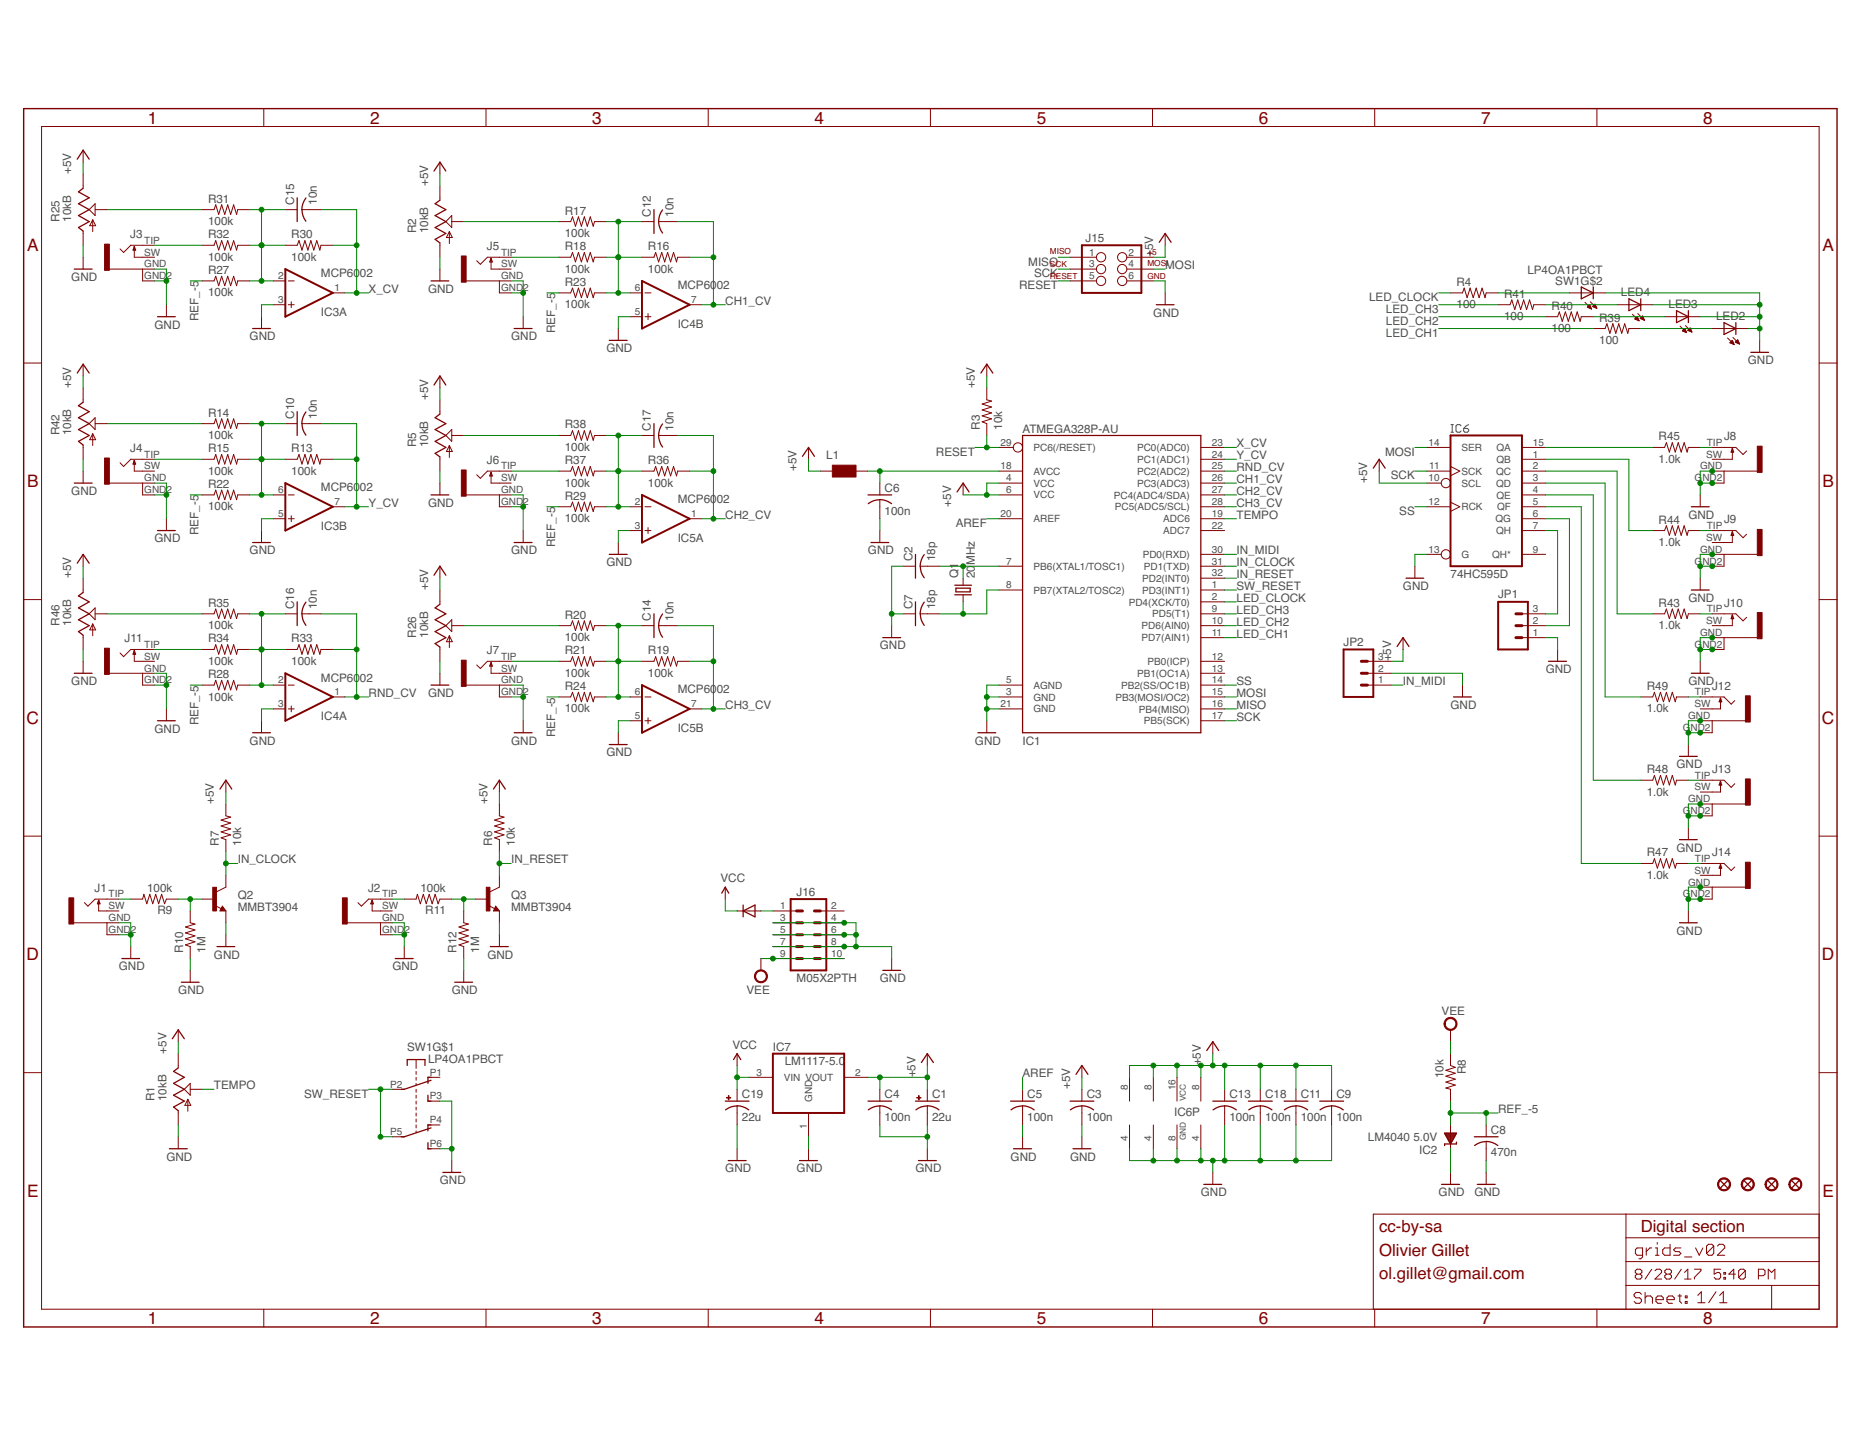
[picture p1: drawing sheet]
<svg xmlns="http://www.w3.org/2000/svg" width="279mm" height="216mm" viewBox="0 0 279 216" stroke-linecap="round" stroke-linejoin="round" font-family="sans-serif">
<defs><g id="words">
<g font-size="2.6" fill="#800000">
<text x="22.2" y="18.6">1</text>
<text x="55.6" y="18.6">2</text>
<text x="89" y="18.6">3</text>
<text x="122.3" y="18.6">4</text>
<text x="155.7" y="18.6">5</text>
<text x="189.1" y="18.6">6</text>
<text x="222.5" y="18.6">7</text>
<text x="255.9" y="18.6">8</text>
<text x="4.1" y="37.7">A</text>
<text x="273.8" y="37.7">A</text>
<text x="4.1" y="73.2">B</text>
<text x="273.8" y="73.2">B</text>
<text x="4" y="108.8">C</text>
<text x="273.7" y="108.8">C</text>
<text x="4" y="144.3">D</text>
<text x="273.7" y="144.3">D</text>
<text x="4.1" y="179.8">E</text>
<text x="273.8" y="179.8">E</text>
<text x="22.2" y="198.9">1</text>
<text x="55.6" y="198.9">2</text>
<text x="89" y="198.9">3</text>
<text x="122.3" y="198.9">4</text>
<text x="155.7" y="198.9">5</text>
<text x="189.1" y="198.9">6</text>
<text x="222.5" y="198.9">7</text>
<text x="255.9" y="198.9">8</text>
</g>
<g font-size="2.5" fill="#800000">
<text x="207.2" y="185.1">cc-by-sa</text>
<text x="246.5" y="185.1">Digital section</text>
<text x="207.2" y="188.7">Olivier Gillet</text>
<text x="207.2" y="192.2">ol.gillet@gmail.com</text>
</g>
<g font-size="1.8" fill="#505050">
<text x="10.7" y="26.1" transform="rotate(-90 10.7 26.1)">+5V</text>
<text x="64.3" y="27.9" transform="rotate(-90 64.3 27.9)">+5V</text>
<text x="8.9" y="33.3" transform="rotate(-90 8.9 33.3)">R25</text>
<text x="10.7" y="33.3" transform="rotate(-90 10.7 33.3)">10kB</text>
<text x="19.6" y="35.8">J3</text>
<text x="31.3" y="33.8">100k</text>
<text x="31.3" y="30.4">R31</text>
<text x="31.3" y="35.8">R32</text>
<text x="43.8" y="35.8">R30</text>
<text x="44.2" y="30.8" transform="rotate(-90 44.2 30.8)">C15</text>
<text x="47.6" y="30.8" transform="rotate(-90 47.6 30.8)">10n</text>
<text x="62.5" y="35.1" transform="rotate(-90 62.5 35.1)">R2</text>
<text x="64.3" y="35.1" transform="rotate(-90 64.3 35.1)">10kB</text>
<text x="84.8" y="35.6">100k</text>
<text x="84.8" y="32.2">R17</text>
<text x="97.8" y="32.6" transform="rotate(-90 97.8 32.6)">C12</text>
<text x="101.2" y="32.6" transform="rotate(-90 101.2 32.6)">10n</text>
<text x="31.3" y="39.2">100k</text>
<text x="31.3" y="41.2">R27</text>
<text x="43.8" y="39.2">100k</text>
<text x="48.2" y="41.7">MCP60</text>
<text x="54.1" y="41.7">02</text>
<text x="73.1" y="37.6">J5</text>
<text x="84.8" y="41">100k</text>
<text x="84.8" y="37.6">R18</text>
<text x="97.3" y="41">100k</text>
<text x="97.3" y="37.6">R16</text>
<text x="154.5" y="39.9">MISO</text>
<text x="155.3" y="41.7">SCK</text>
<text x="163.1" y="36.3">J15</text>
<text x="173.2" y="38.6" transform="rotate(-90 173.2 38.6)">+5V</text>
<text x="175" y="40.4">MOSI</text>
<text x="229.4" y="41.2">LP4OA1PBCT</text>
<text x="10.7" y="42.2">GND</text>
<text x="31.3" y="44.5">100k</text>
<text x="48.2" y="47.5">IC3A</text>
<text x="55.4" y="44">X_CV</text>
<text x="64.3" y="44">GND</text>
<text x="84.8" y="46.3">100k</text>
<text x="84.8" y="42.9">R23</text>
<text x="101.8" y="43.5">MCP60</text>
<text x="107.7" y="43.5">02</text>
<text x="108.9" y="45.8">CH1_CV</text>
<text x="153.1" y="43.5">RESET</text>
<text x="173.2" y="47.6">GND</text>
<text x="205.7" y="45.2">LED_CLOCK</text>
<text x="208.2" y="47">LED_CH3</text>
<text x="218.8" y="46.3">100</text>
<text x="218.8" y="42.9">R4</text>
<text x="225.9" y="44.7">R41</text>
<text x="233.1" y="46.5">R40</text>
<text x="233.6" y="42.7">SW1G$2</text>
<text x="243.5" y="44.5">LED4</text>
<text x="250.6" y="46.3">LED3</text>
<text x="23.2" y="49.4">GND</text>
<text x="29.8" y="48.3" transform="rotate(-90 29.8 48.3)">REF_-5</text>
<text x="37.5" y="51.1">GND</text>
<text x="76.8" y="51.1">GND</text>
<text x="83.4" y="50.1" transform="rotate(-90 83.4 50.1)">REF_-5</text>
<text x="91.1" y="52.9">GND</text>
<text x="101.8" y="49.3">IC4B</text>
<text x="208.2" y="48.8">LED_CH2</text>
<text x="208.2" y="50.6">LED_CH1</text>
<text x="225.9" y="48.1">100</text>
<text x="233.1" y="49.9">100</text>
<text x="240.2" y="51.7">100</text>
<text x="240.2" y="48.3">R39</text>
<text x="257.8" y="48.1">LED2</text>
<text x="10.7" y="58.3" transform="rotate(-90 10.7 58.3)">+5V</text>
<text x="146.5" y="58.3" transform="rotate(-90 146.5 58.3)">+5V</text>
<text x="262.5" y="54.7">GND</text>
<text x="8.9" y="65.4" transform="rotate(-90 8.9 65.4)">R42</text>
<text x="10.7" y="65.4" transform="rotate(-90 10.7 65.4)">10kB</text>
<text x="31.3" y="66">100k</text>
<text x="31.3" y="62.6">R14</text>
<text x="44.2" y="62.9" transform="rotate(-90 44.2 62.9)">C10</text>
<text x="47.6" y="62.9" transform="rotate(-90 47.6 62.9)">10n</text>
<text x="64.3" y="60.1" transform="rotate(-90 64.3 60.1)">+5V</text>
<text x="84.8" y="64.4">R38</text>
<text x="97.8" y="64.7" transform="rotate(-90 97.8 64.7)">C17</text>
<text x="101.2" y="64.7" transform="rotate(-90 101.2 64.7)">10n</text>
<text x="147.2" y="64.5" transform="rotate(-90 147.2 64.5)">R3</text>
<text x="150.6" y="64.5" transform="rotate(-90 150.6 64.5)">10k</text>
<text x="153.6" y="65.1">ATMEGA328P-AU</text>
<text x="19.6" y="67.9">J4</text>
<text x="31.3" y="71.3">100k</text>
<text x="31.3" y="67.9">R15</text>
<text x="43.8" y="71.3">100k</text>
<text x="43.8" y="67.9">R13</text>
<text x="62.5" y="67.2" transform="rotate(-90 62.5 67.2)">R5</text>
<text x="64.3" y="67.2" transform="rotate(-90 64.3 67.2)">10kB</text>
<text x="73.1" y="69.7">J6</text>
<text x="84.8" y="67.8">100k</text>
<text x="84.8" y="69.7">R37</text>
<text x="97.3" y="69.7">R36</text>
<text x="119.7" y="70.8" transform="rotate(-90 119.7 70.8)">+5V</text>
<text x="124.1" y="69">L1</text>
<text x="140.6" y="68.5">RESET</text>
<text x="185.7" y="67.2">X_CV</text>
<text x="185.7" y="69">Y_CV</text>
<text x="185.7" y="70.8">RND_CV</text>
<text x="208" y="68.5">MOSI</text>
<text x="249.2" y="69.5">1.0k</text>
<text x="249.2" y="66.2">R45</text>
<text x="259" y="66.1">J8</text>
<text x="10.7" y="74.4">GND</text>
<text x="31.3" y="76.7">100k</text>
<text x="31.3" y="73.3">R22</text>
<text x="48.2" y="73.8">MCP60</text>
<text x="54.1" y="73.8">02</text>
<text x="55.4" y="76.1">Y_CV</text>
<text x="64.3" y="76.1">GND</text>
<text x="84.8" y="73.1">100k</text>
<text x="84.8" y="75.1">R29</text>
<text x="97.3" y="73.1">100k</text>
<text x="101.8" y="75.6">MCP60</text>
<text x="107.7" y="75.6">02</text>
<text x="108.9" y="77.9">CH2_CV</text>
<text x="132.9" y="77.3">100n</text>
<text x="132.9" y="73.9">C6</text>
<text x="142.9" y="76.1" transform="rotate(-90 142.9 76.1)">+5V</text>
<text x="185.7" y="72.6">CH1_CV</text>
<text x="185.7" y="74.4">CH2_CV</text>
<text x="185.7" y="76.1">CH3_CV</text>
<text x="185.7" y="77.9">TEMPO</text>
<text x="205.4" y="72.6" transform="rotate(-90 205.4 72.6)">+5V</text>
<text x="208.9" y="72">SCK</text>
<text x="210.2" y="77.4">SS</text>
<text x="253.6" y="77.9">GND</text>
<text x="23.2" y="81.5">GND</text>
<text x="29.8" y="80.4" transform="rotate(-90 29.8 80.4)">REF_-5</text>
<text x="37.5" y="83.3">GND</text>
<text x="48.2" y="79.6">IC3B</text>
<text x="76.8" y="83.3">GND</text>
<text x="83.4" y="82.2" transform="rotate(-90 83.4 82.2)">REF_-5</text>
<text x="84.8" y="78.5">100k</text>
<text x="101.8" y="81.4">IC5A</text>
<text x="130.4" y="83.3">GND</text>
<text x="143.6" y="79.2">AREF</text>
<text x="185.7" y="83.3">IN_MIDI</text>
<text x="249.2" y="82">1.0k</text>
<text x="249.2" y="78.7">R44</text>
<text x="259" y="78.6">J9</text>
<text x="10.7" y="86.9" transform="rotate(-90 10.7 86.9)">+5V</text>
<text x="64.3" y="88.6" transform="rotate(-90 64.3 88.6)">+5V</text>
<text x="91.1" y="85.1">GND</text>
<text x="137.1" y="84.4" transform="rotate(-90 137.1 84.4)">C2</text>
<text x="140.5" y="84.4" transform="rotate(-90 140.5 84.4)">18p</text>
<text x="144" y="86.9" transform="rotate(-90 144 86.9)">Q1</text>
<text x="146.5" y="86.9" transform="rotate(-90 146.5 86.9)">20</text>
<text x="146.5" y="84.9" transform="rotate(-90 146.5 84.9)">MHz</text>
<text x="185.7" y="88.6">SW_RESET</text>
<text x="185.7" y="85.1">IN_CLOCK</text>
<text x="185.7" y="86.9">IN_RESET</text>
<text x="210.8" y="88.6">GND</text>
<text x="217.9" y="86.9">74HC595D</text>
<text x="225" y="89.9">JP1</text>
<text x="8.9" y="94" transform="rotate(-90 8.9 94)">R46</text>
<text x="10.7" y="94" transform="rotate(-90 10.7 94)">10kB</text>
<text x="31.3" y="94.5">100k</text>
<text x="31.3" y="91.2">R35</text>
<text x="44.2" y="91.5" transform="rotate(-90 44.2 91.5)">C16</text>
<text x="47.6" y="91.5" transform="rotate(-90 47.6 91.5)">10n</text>
<text x="62.5" y="95.8" transform="rotate(-90 62.5 95.8)">R26</text>
<text x="64.3" y="95.8" transform="rotate(-90 64.3 95.8)">10kB</text>
<text x="84.8" y="93">R20</text>
<text x="97.8" y="93.3" transform="rotate(-90 97.8 93.3)">C14</text>
<text x="101.2" y="93.3" transform="rotate(-90 101.2 93.3)">10n</text>
<text x="137.1" y="91.5" transform="rotate(-90 137.1 91.5)">C7</text>
<text x="140.5" y="91.5" transform="rotate(-90 140.5 91.5)">18p</text>
<text x="185.7" y="92.2">LED_CH3</text>
<text x="185.7" y="94">LED_CH2</text>
<text x="185.7" y="95.8">LED_CH1</text>
<text x="185.7" y="90.4">LED_CLOCK</text>
<text x="249.2" y="94.5">1.0k</text>
<text x="249.2" y="91.2">R43</text>
<text x="253.6" y="90.4">GND</text>
<text x="259" y="91.1">J10</text>
<text x="18.7" y="96.5">J11</text>
<text x="31.3" y="99.9">100k</text>
<text x="31.3" y="96.5">R34</text>
<text x="31.3" y="101.9">R28</text>
<text x="43.8" y="99.9">100k</text>
<text x="43.8" y="96.5">R33</text>
<text x="73.1" y="98.3">J7</text>
<text x="84.8" y="96.3">100k</text>
<text x="84.8" y="101.7">100k</text>
<text x="84.8" y="98.3">R21</text>
<text x="97.3" y="101.7">100k</text>
<text x="97.3" y="98.3">R19</text>
<text x="132.2" y="97.6">GND</text>
<text x="201.8" y="97">JP2</text>
<text x="209" y="99.4" transform="rotate(-90 209 99.4)">+5V</text>
<text x="232.2" y="101.1">GND</text>
<text x="10.7" y="102.9">GND</text>
<text x="31.3" y="105.3">100k</text>
<text x="48.2" y="102.4">MCP60</text>
<text x="54.1" y="102.4">02</text>
<text x="55.4" y="104.7">RND_CV</text>
<text x="64.3" y="104.7">GND</text>
<text x="84.8" y="107">100k</text>
<text x="84.8" y="103.7">R24</text>
<text x="101.8" y="104.2">MCP60</text>
<text x="107.7" y="104.2">02</text>
<text x="108.9" y="106.5">CH3_CV</text>
<text x="185.7" y="104.7">MOSI</text>
<text x="185.7" y="106.5">MISO</text>
<text x="185.7" y="102.9">SS</text>
<text x="210.8" y="102.9">IN_MIDI</text>
<text x="217.9" y="106.5">GND</text>
<text x="247.4" y="107">1.0k</text>
<text x="247.4" y="103.7">R49</text>
<text x="253.6" y="102.9">GND</text>
<text x="257.2" y="103.6">J12</text>
<text x="23.2" y="110.1">GND</text>
<text x="29.8" y="109" transform="rotate(-90 29.8 109)">REF_-5</text>
<text x="37.5" y="111.9">GND</text>
<text x="48.2" y="108.2">IC4A</text>
<text x="76.8" y="111.9">GND</text>
<text x="83.4" y="110.8" transform="rotate(-90 83.4 110.8)">REF_-5</text>
<text x="91.1" y="113.6">GND</text>
<text x="101.8" y="110">IC5B</text>
<text x="146.5" y="111.9">GND</text>
<text x="153.6" y="111.9">IC1</text>
<text x="185.7" y="108.3">SCK</text>
<text x="247.4" y="119.5">1.0k</text>
<text x="247.4" y="116.2">R48</text>
<text x="251.8" y="115.4">GND</text>
<text x="257.2" y="116.1">J13</text>
<text x="32.1" y="120.8" transform="rotate(-90 32.1 120.8)">+5V</text>
<text x="73.2" y="120.8" transform="rotate(-90 73.2 120.8)">+5V</text>
<text x="32.9" y="127" transform="rotate(-90 32.9 127)">R7</text>
<text x="35.7" y="129.7">IN_CLOCK</text>
<text x="36.3" y="127" transform="rotate(-90 36.3 127)">10k</text>
<text x="74" y="127" transform="rotate(-90 74 127)">R6</text>
<text x="76.8" y="129.7">IN_RESET</text>
<text x="77.3" y="127" transform="rotate(-90 77.3 127)">10k</text>
<text x="247.4" y="128.7">R47</text>
<text x="251.8" y="127.9">GND</text>
<text x="257.2" y="128.7">J14</text>
<text x="14.2" y="134">J1</text>
<text x="22.1" y="134">100k</text>
<text x="23.6" y="137.4">R9</text>
<text x="35.7" y="136.9">MMBT3904</text>
<text x="35.7" y="135.1">Q2</text>
<text x="55.3" y="134">J2</text>
<text x="63.2" y="134">100k</text>
<text x="63.9" y="137.4">R11</text>
<text x="76.8" y="136.9">MMBT3904</text>
<text x="76.8" y="135.1">Q3</text>
<text x="108.2" y="132.6">VCC</text>
<text x="119.7" y="134.5">J16</text>
<text x="247.4" y="132">1.0k</text>
<text x="27.5" y="143.1" transform="rotate(-90 27.5 143.1)">R10</text>
<text x="30.9" y="143.1" transform="rotate(-90 30.9 143.1)">1M</text>
<text x="68.6" y="143.1" transform="rotate(-90 68.6 143.1)">R12</text>
<text x="72" y="143.1" transform="rotate(-90 72 143.1)">1M</text>
<text x="251.8" y="140.4">GND</text>
<text x="17.9" y="145.8">GND</text>
<text x="26.8" y="149.4">GND</text>
<text x="32.1" y="144">GND</text>
<text x="58.9" y="145.8">GND</text>
<text x="67.9" y="149.4">GND</text>
<text x="73.2" y="144">GND</text>
<text x="112.1" y="149.3">VEE</text>
<text x="119.7" y="147.6">M05X2PTH</text>
<text x="132.2" y="147.6">GND</text>
<text x="216.6" y="152.5">VEE</text>
<text x="25" y="158.3" transform="rotate(-90 25 158.3)">+5V</text>
<text x="61.2" y="157.9">SW1G$1</text>
<text x="64.3" y="159.6">LP4OA1PBCT</text>
<text x="110" y="157.6">VCC</text>
<text x="116.1" y="157.9">IC7</text>
<text x="117.9" y="160.1">LM1117-5.0</text>
<text x="137.5" y="161.9" transform="rotate(-90 137.5 161.9)">+5V</text>
<text x="153.6" y="161.9">AREF</text>
<text x="180.4" y="160.1" transform="rotate(-90 180.4 160.1)">+5V</text>
<text x="220.2" y="161.4" transform="rotate(-90 220.2 161.4)">R8</text>
<text x="23.2" y="165.4" transform="rotate(-90 23.2 165.4)">R1</text>
<text x="25" y="165.4" transform="rotate(-90 25 165.4)">10kB</text>
<text x="32.1" y="163.7">TEMPO</text>
<text x="45.7" y="164.9">SW_RESET</text>
<text x="111.4" y="165">C19</text>
<text x="132.9" y="165">C4</text>
<text x="140" y="165">C1</text>
<text x="154.3" y="165">C5</text>
<text x="160.7" y="163.7" transform="rotate(-90 160.7 163.7)">+5V</text>
<text x="163.2" y="165">C3</text>
<text x="176.4" y="167.7">IC6P</text>
<text x="184.7" y="165">C13</text>
<text x="190" y="165">C18</text>
<text x="195.4" y="165">C11</text>
<text x="200.7" y="165">C9</text>
<text x="216.8" y="162" transform="rotate(-90 216.8 162)">10k</text>
<text x="225" y="167.2">REF_-5</text>
<text x="111.4" y="168.4">22u</text>
<text x="132.9" y="168.4">100n</text>
<text x="140" y="168.4">22u</text>
<text x="154.3" y="168.4">100n</text>
<text x="163.2" y="168.4">100n</text>
<text x="184.7" y="168.4">100n</text>
<text x="190" y="168.4">100n</text>
<text x="195.4" y="168.4">100n</text>
<text x="200.7" y="168.4">100n</text>
<text x="205.5" y="171.4">LM4040</text>
<text x="212.3" y="171.4">5.0V</text>
<text x="213.2" y="173.4">IC2</text>
<text x="224" y="173.7">470n</text>
<text x="224" y="170.4">C8</text>
<text x="25" y="174.4">GND</text>
<text x="66.1" y="177.9">GND</text>
<text x="108.9" y="176.2">GND</text>
<text x="119.7" y="176.2">GND</text>
<text x="137.5" y="176.2">GND</text>
<text x="151.8" y="174.4">GND</text>
<text x="160.7" y="174.4">GND</text>
<text x="180.4" y="179.7">GND</text>
<text x="216.1" y="179.7">GND</text>
<text x="221.5" y="179.7">GND</text>
</g>
<g font-size="1.5" fill="#505050">
<text x="21.7" y="40.2">GND</text>
<text x="21.7" y="36.6">TIP</text>
<text x="21.7" y="38.4">SW</text>
<text x="21.7" y="42">GND2</text>
<text x="41.8" y="42">2</text>
<text x="75.3" y="42">GND</text>
<text x="75.3" y="38.4">TIP</text>
<text x="75.3" y="40.2">SW</text>
<text x="163.6" y="38.4">1</text>
<text x="163.6" y="40.2">3</text>
<text x="163.6" y="42">5</text>
<text x="169.5" y="38.4">2</text>
<text x="169.5" y="40.2">4</text>
<text x="169.5" y="42">6</text>
<text x="41.8" y="45.5">3</text>
<text x="50.3" y="43.8">1</text>
<text x="75.3" y="43.8">GND2</text>
<text x="95.4" y="43.8">6</text>
<text x="95.4" y="47.3">5</text>
<text x="103.8" y="45.5">7</text>
<text x="21.7" y="68.8">TIP</text>
<text x="21.7" y="70.5">SW</text>
<text x="75.3" y="70.5">TIP</text>
<text x="150.3" y="70.5">18</text>
<text x="150.3" y="67">29</text>
<text x="155.2" y="71.3">AVCC</text>
<text x="155.2" y="67.8">PC6(/RESET)</text>
<text x="170.8" y="71.3">PC2(ADC2)</text>
<text x="170.8" y="69.5">PC1(ADC1)</text>
<text x="170.8" y="67.8">PC0(ADC0)</text>
<text x="182" y="70.5">25</text>
<text x="182" y="68.8">24</text>
<text x="182" y="67">23</text>
<text x="214.6" y="67">14</text>
<text x="214.7" y="70.5">11</text>
<text x="219.5" y="71.3">SCK</text>
<text x="219.5" y="67.8">SER</text>
<text x="224.7" y="71.3">QC</text>
<text x="224.8" y="69.5">QB</text>
<text x="224.8" y="67.8">QA</text>
<text x="230.3" y="68.8">1</text>
<text x="230.3" y="70.5">2</text>
<text x="230.3" y="67">15</text>
<text x="255.4" y="70.5">GND</text>
<text x="256.3" y="68.8">SW</text>
<text x="256.4" y="67">TIP</text>
<text x="21.7" y="72.3">GND</text>
<text x="21.7" y="74.1">GND2</text>
<text x="41.8" y="74.1">6</text>
<text x="41.8" y="77.7">5</text>
<text x="50.3" y="75.9">7</text>
<text x="75.3" y="74.1">GND</text>
<text x="75.3" y="72.3">SW</text>
<text x="75.3" y="75.9">GND2</text>
<text x="95.4" y="75.9">2</text>
<text x="103.8" y="77.7">1</text>
<text x="150.3" y="77.7">20</text>
<text x="151.1" y="72.3">4</text>
<text x="151.1" y="74.1">6</text>
<text x="155.2" y="73.1">VCC</text>
<text x="155.2" y="74.9">VCC</text>
<text x="167.3" y="74.9">PC4(ADC4/SDA)</text>
<text x="167.5" y="76.7">PC5(ADC5/SCL)</text>
<text x="170.8" y="73.1">PC3(ADC3)</text>
<text x="182" y="77.7">19</text>
<text x="182" y="75.9">28</text>
<text x="182" y="74.1">27</text>
<text x="182" y="72.3">26</text>
<text x="214.6" y="72.3">10</text>
<text x="214.6" y="75.9">12</text>
<text x="219.5" y="73.1">SCL</text>
<text x="219.5" y="76.7">RCK</text>
<text x="224.7" y="73.1">QD</text>
<text x="224.8" y="74.9">QE</text>
<text x="224.9" y="76.7">QF</text>
<text x="230.3" y="72.3">3</text>
<text x="230.3" y="74.1">4</text>
<text x="230.3" y="75.9">5</text>
<text x="230.3" y="77.7">6</text>
<text x="254.6" y="72.3">GND2</text>
<text x="95.4" y="79.5">3</text>
<text x="155.2" y="78.5">AREF</text>
<text x="171.7" y="83.8">PD0(RXD)</text>
<text x="174.7" y="80.3">ADC7</text>
<text x="174.7" y="78.5">ADC6</text>
<text x="182" y="83">30</text>
<text x="182" y="79.5">22</text>
<text x="214.6" y="83">13</text>
<text x="219.5" y="83.8">G</text>
<text x="224.1" y="83.8">QH*</text>
<text x="224.6" y="78.5">QG</text>
<text x="224.7" y="80.3">QH</text>
<text x="230.3" y="79.5">7</text>
<text x="230.3" y="83">9</text>
<text x="255.4" y="83">GND</text>
<text x="256.3" y="81.3">SW</text>
<text x="256.4" y="79.5">TIP</text>
<text x="151.1" y="88.4">8</text>
<text x="151.1" y="84.8">7</text>
<text x="155.2" y="89.2">PB7(XTAL2/TOSC2)</text>
<text x="155.2" y="85.6">PB6(XTAL1/TOSC1)</text>
<text x="171.6" y="89.2">PD3(INT1)</text>
<text x="171.6" y="87.4">PD2(INT0)</text>
<text x="171.8" y="85.6">PD1(TXD)</text>
<text x="182" y="88.4">1</text>
<text x="182" y="86.6">32</text>
<text x="182" y="84.8">31</text>
<text x="254.6" y="84.8">GND2</text>
<text x="169.6" y="91">PD4(XCK/T0)</text>
<text x="171.5" y="94.5">PD6(AIN0)</text>
<text x="173.1" y="92.8">PD5(T1)</text>
<text x="182" y="95.5">11</text>
<text x="182" y="93.8">10</text>
<text x="182" y="92">9</text>
<text x="182" y="90.2">2</text>
<text x="230.3" y="95.5">1</text>
<text x="230.3" y="93.8">2</text>
<text x="230.3" y="92">3</text>
<text x="255.4" y="95.5">GND</text>
<text x="256.3" y="93.8">SW</text>
<text x="256.4" y="92">TIP</text>
<text x="21.7" y="100.9">GND</text>
<text x="21.7" y="97.3">TIP</text>
<text x="21.7" y="99.1">SW</text>
<text x="75.3" y="99.1">TIP</text>
<text x="75.3" y="100.9">SW</text>
<text x="170.8" y="101.7">PB1(OC1A)</text>
<text x="171.5" y="96.3">PD7(AIN1)</text>
<text x="172.4" y="99.9">PB0(ICP)</text>
<text x="182" y="100.9">13</text>
<text x="182" y="99.1">12</text>
<text x="207" y="100.9">2</text>
<text x="207" y="99.1">3</text>
<text x="254.6" y="97.3">GND2</text>
<text x="21.7" y="102.7">GND2</text>
<text x="41.8" y="102.7">2</text>
<text x="41.8" y="106.3">3</text>
<text x="50.3" y="104.5">1</text>
<text x="75.3" y="102.7">GND</text>
<text x="75.3" y="104.5">GND2</text>
<text x="95.4" y="104.5">6</text>
<text x="103.8" y="106.3">7</text>
<text x="150.3" y="106.3">21</text>
<text x="151.1" y="104.5">3</text>
<text x="151.1" y="102.7">5</text>
<text x="155.2" y="105.3">GND</text>
<text x="155.2" y="107">GND</text>
<text x="155.2" y="103.5">AGND</text>
<text x="167.5" y="105.3">PB3(MOSI/OC2)</text>
<text x="168.4" y="103.5">PB2(SS/OC1B)</text>
<text x="171.1" y="107">PB4(MISO)</text>
<text x="182" y="106.3">16</text>
<text x="182" y="104.5">15</text>
<text x="182" y="102.7">14</text>
<text x="207" y="102.7">1</text>
<text x="254.5" y="106.3">SW</text>
<text x="254.6" y="104.5">TIP</text>
<text x="95.4" y="108">5</text>
<text x="171.8" y="108.8">PB5(SCK)</text>
<text x="182" y="108">17</text>
<text x="252.8" y="109.8">GND2</text>
<text x="253.6" y="108">GND</text>
<text x="254.5" y="118.8">SW</text>
<text x="254.6" y="117">TIP</text>
<text x="252.8" y="122.3">GND2</text>
<text x="253.6" y="120.5">GND</text>
<text x="254.5" y="131.3">SW</text>
<text x="254.6" y="129.5">TIP</text>
<text x="16.3" y="134.8">TIP</text>
<text x="16.3" y="136.6">SW</text>
<text x="57.4" y="134.8">TIP</text>
<text x="57.4" y="136.6">SW</text>
<text x="117.2" y="136.6">1</text>
<text x="124.9" y="136.6">2</text>
<text x="252.8" y="134.8">GND2</text>
<text x="253.6" y="133">GND</text>
<text x="16.3" y="138.4">GND</text>
<text x="16.3" y="140.2">GND2</text>
<text x="57.4" y="138.4">GND</text>
<text x="57.4" y="140.2">GND2</text>
<text x="117.2" y="143.8">9</text>
<text x="117.2" y="142">7</text>
<text x="117.2" y="140.2">5</text>
<text x="117.2" y="138.4">3</text>
<text x="124.9" y="143.8">10</text>
<text x="124.9" y="142">8</text>
<text x="124.9" y="140.2">6</text>
<text x="124.9" y="138.4">4</text>
<text x="64.5" y="161.6">P1</text>
<text x="113.6" y="161.6">3</text>
<text x="128.4" y="161.6">2</text>
<text x="58.6" y="163.4">P2</text>
<text x="64.5" y="165.2">P3</text>
<text x="117.7" y="162.4">VIN VOUT</text>
<text x="122" y="165.6" transform="rotate(-90 122 165.6)">GND</text>
<text x="169.4" y="163.8" transform="rotate(-90 169.4 163.8)">8</text>
<text x="173" y="163.8" transform="rotate(-90 173 163.8)">8</text>
<text x="176.6" y="163.8" transform="rotate(-90 176.6 163.8)">16</text>
<text x="180.1" y="163.8" transform="rotate(-90 180.1 163.8)">8</text>
<text x="58.6" y="170.5">P5</text>
<text x="64.5" y="172.3">P6</text>
<text x="64.5" y="168.8">P4</text>
<text x="121.2" y="169.7" transform="rotate(-90 121.2 169.7)">1</text>
<text x="169.4" y="171.5" transform="rotate(-90 169.4 171.5)">4</text>
<text x="173" y="171.5" transform="rotate(-90 173 171.5)">4</text>
<text x="176.6" y="171.5" transform="rotate(-90 176.6 171.5)">8</text>
<text x="180.1" y="171.5" transform="rotate(-90 180.1 171.5)">4</text>
</g>
<g font-size="1.2" fill="#800000">
<text x="157.7" y="41.9">RESET</text>
<text x="157.7" y="40.1">SCK</text>
<text x="157.7" y="38.1">MISO</text>
<text x="172.4" y="40">MOSI</text>
<text x="172.4" y="38.3">+5</text>
<text x="172.4" y="41.9">GND</text>
</g>
<g font-size="1.2" fill="#505050">
<text x="178.2" y="165.4" transform="rotate(-90 178.2 165.4)">VCC</text>
<text x="178.2" y="171.3" transform="rotate(-90 178.2 171.3)">GND</text>
</g>
</g></defs>
<path d="M218 64.9h.3M218 63.8h.3M218.1 63.8v1.1M219.5 64l-.2-.2h-.4l-.2 .2v.7l.2 .2h.4l.2-.2M219.9 64.4h.5l.2 .2v.1l-.2 .2h-.4l-.1-.2zM220.6 63.8l-.4 .2-.3 .4" fill="none" stroke="#505050" stroke-width=".15"/>
<g fill="none" stroke="#800000" stroke-width=".15">
<path d="M6.2 19h267.1v177.7h-267.1zM39.6 16.3v2.7M73 16.3v2.7M106.4 16.3v2.7M139.8 16.3v2.7M173.1 16.3v2.7M206.5 16.3v2.7M239.9 16.3v2.7M12.5 22.6v1.8M12.5 26.1v2.2M12.5 34.7v2.2M12.5 38.7v1.7"/>
<path d="M13.4 31.5l.9-.9v1.8zM13.9 33v1.8M13.9 33l.5 .9h-.9zM14.3 31.5h1.8M20.2 37v1.7h3M23.2 36.9h-3.6l-1 1-.6-.5M30.4 36.9h1.8l.2-.7 .5 1.4 .4-1.4 .5 1.4 .4-1.4 .4 1.4 .5-1.4 .4 1.4 .2-.7h1.8M30.4 31.5h1.8l.2-.7 .5 1.4 .4-1.4 .5 1.4 .4-1.4 .4 1.4 .5-1.4 .4 1.4 .2-.7h1.8M42.9 36.9h1.7l.3-.7 .5 1.4 .4-1.4 .4 1.4 .5-1.4 .4 1.4 .5-1.4 .4 1.4 .2-.7h1.8M42.9 31.5h1.7M45.4 31.5h2.8M66.1 24.4v1.7"/>
<path d="M66.1 27.9v2.2M66.1 36.5v2.2M67.5 34.8v1.8M67.5 34.8l.4 .9h-.8zM67.9 33.3h1.8M67.9 32.4v1.8l-.9-.9zM73.8 38.8v1.6h3M76.8 38.7h-3.6l-1 1-.6-.5M83.9 38.7h1.8l.3-.8 .4 1.4 .5-1.4 .4 1.4 .5-1.4 .4 1.4 .5-1.4 .4 1.4 .2-.6h1.8M83.9 33.3h1.8l.3-.7 .4 1.4 .5-1.4 .4 1.4 .5-1.4 .4 1.4 .5-1.4 .4 1.4 .2-.7h1.8M96.4 38.7h1.8l.3-.8 .4 1.4 .5-1.4 .4 1.4 .5-1.4 .4 1.4 .5-1.4 .4 1.4 .2-.6h1.8M96.4 33.3h1.8"/>
<path d="M98.9 33.3h2.9M160.7 38.7h4M169.3 38.7h3.9M175 35.1v1.8M3.6 54.5h2.6M12.5 54.7v1.8M12.5 58.3v2.1M16.4 40.4h6.8M21.4 40.4v1.8h1.8M25 45.8v1.8M30.4 42.2h1.8l.2-.7 .5 1.4 .4-1.4 .5 1.4 .4-1.4 .4 1.4 .5-1.4 .4 1.4 .2-.7h1.8M39.3 47.6v1.8"/>
<path d="M41.1 42.2h1.8M41.1 45.8h1.8M43.3 42.2h.9M43.3 45.8h.9M43.8 45.3v.9M50 44h1.8M66.1 40.4v1.8M66.1 56.5v1.8M70 42.2h6.8M75 42.2v1.8h1.8M78.6 47.6v1.8M83.9 44h1.8l.3-.7 .4 1.4 .5-1.4 .4 1.4 .5-1.4 .4 1.4 .5-1.4 .4 1.4 .2-.7h1.8"/>
<path d="M92.9 49.4v1.7M94.7 44h1.7M94.7 47.6h1.7M96.9 44h.9M96.9 47.6h.9M97.3 47.1v.9M103.6 45.8h1.8M148.2 58.3v1.8l.7 .2-1.4 .4 1.4 .5-1.4 .4 1.4 .4-1.4 .5 1.4 .4-1.4 .5 .7 .2v1.8M148.2 54.7v1.8M160.7 40.4h4M160.7 42.2h4M169.3 40.4h3.9"/>
<path d="M169.3 42.2h3.9M175 44v1.8M217.9 44h1.8l.2-.7 .5 1.4 .4-1.4 .5 1.4 .4-1.4 .5 1.4 .4-1.4 .5 1.4 .1-.7h1.8M225 45.8h1.8l.3-.7 .4 1.4 .5-1.4 .4 1.4 .5-1.4 .4 1.4 .5-1.4 .4 1.4 .2-.7h1.8M232.2 47.6h1.8l.2-.7 .5 1.4 .4-1.4 .5 1.4 .4-1.4 .5 1.4 .4-1.4 .5 1.4 .1-.7h1.8M235.8 44h5.3M238.1 45.4l1 1M238.4 46.1l.7 .3M238.4 46.1l.4-.3 .3 .6M238.4 46.1h.6M238.5 46.1h.4M238.6 46h.3"/>
<path d="M238.6 46.2h.4M238.7 45.9h.1M238.7 45.8h.1M238.8 46.3h.2M238.9 45.3l1 1M239 46.4h.1M239.3 46.1h.5M239.3 46h.4M239.3 49.4h1.8l.3-.8 .4 1.5 .5-1.5 .4 1.5 .5-1.5 .4 1.5 .5-1.5 .4 1.5 .2-.7h1.8M239.4 45.9h.3M239.4 45.8h.2M239.5 46.1h.3"/>
<path d="M239.5 45.8h.1M239.6 45.7l.3 .6-.7-.2zM239.6 46.2h.2M239.8 46.3h.1M242.9 45.8h5.4M245.2 47.2l1 1M245.6 47.9h.5M245.6 48h.5M245.7 47.8h.3M245.8 47.7h.2M245.8 48h.3M245.9 47.6h.1"/>
<path d="M245.9 47.6l-.3 .3 .6 .3M245.9 47.6l.3 .6M246 48.1h.2M246 47.1l1 1M246.2 48.2h.1M246.4 47.8h.5M246.5 47.9h.4M246.5 47.7h.3M246.6 47.6h.2M246.7 48h.3M246.7 47.5h.1M246.7 47.5l.3 .6-.6-.3z"/>
<path d="M246.8 48h.2M247 48.1h.1M250 47.6h5.4M252.4 49l.9 1M252.8 49.7h.4M252.8 49.6h.4M252.8 49.8h.5M252.9 49.5h.3M253 49.5h.1M253 49.8h.3M253 49.4h.1M253.1 49.4l.2 .6-.6-.3z"/>
<path d="M253.2 48.9l.9 1M253.2 49.9h.1M253.5 49.6h.5M253.5 49.6l.4-.3 .2 .6zM253.6 49.5h.4M253.7 49.7h.4M253.7 49.5h.3M253.8 49.4h.1M253.8 49.3h.1M253.9 49.8h.2M254 49.8h.1M257.2 49.4h5.4"/>
<path d="M259.5 50.8l1 1M259.9 51.5l.6 .3M259.9 51.5l.3-.4 .3 .7M259.9 51.5h.5M259.9 51.4h.4M260 51.4h.3M260.1 51.6h.3M260.1 51.3h.2M260.2 51.2h.1M260.2 51.6h.2M260.3 50.7l1 1M260.4 51.7h.1"/>
<path d="M260.7 51.4l.3-.3 .3 .6zM260.7 51.4h.5M260.8 51.3h.3M260.9 51.5h.3M260.9 51.2h.2M261 51.1h.1M261 51.6h.3M261.2 51.6h.1M264.3 51.1v1.8M273.3 54.5h2.6M12.5 66.9v2.1M12.5 70.8v1.8"/>
<path d="M13.9 65.2v1.8M13.9 65.2l.5 .9h-.9zM14.3 62.8v1.7l-.9-.9zM14.3 63.6h1.8M16.4 72.6h6.8M20.2 69.2v1.6h3M21.4 72.6v1.8h1.8M23.2 69h-3.6l-1 1.1-.6-.6M25 77.9v1.8M30.4 69h1.8l.2-.7 .5 1.4 .4-1.4 .5 1.4 .4-1.4 .4 1.4 .5-1.4 .4 1.4 .2-.7h1.8M30.4 74.4h1.8l.2-.8 .5 1.5 .4-1.5 .5 1.5 .4-1.5 .4 1.5 .5-1.5 .4 1.5 .2-.7h1.8M30.4 63.6h1.8l.2-.7 .5 1.5 .4-1.5 .5 1.5 .4-1.5 .4 1.5 .5-1.5 .4 1.5 .2-.8h1.8"/>
<path d="M39.3 79.7v1.8M41.1 74.4h1.8M41.1 77.9h1.8M42.9 69h1.7l.3-.7 .5 1.4 .4-1.4 .4 1.4 .5-1.4 .4 1.4 .5-1.4 .4 1.4 .2-.7h1.8M42.9 63.6h1.7M43.3 74.4h.9M43.3 77.9h.9M43.8 77.5v.9M45.4 63.6h2.8M50 76.1h1.8M66.1 60.1v2.1M66.1 68.6v2.2"/>
<path d="M66.1 72.6v1.8M67.5 67v1.7M67.5 67l.4 .8h-.8zM67.9 64.5v1.8l-.9-.9zM67.9 65.4h1.8M70 74.4h6.8M73.8 71v1.6h3M75 74.4v1.7h1.8M76.8 70.8h-3.6l-1 1.1-.6-.6M78.6 79.7v1.8M83.9 70.8h1.8l.3-.7 .4 1.4 .5-1.4 .4 1.4 .5-1.4 .4 1.4 .5-1.4 .4 1.4 .2-.7h1.8M83.9 76.1h1.8l.3-.7 .4 1.5 .5-1.5 .4 1.5 .5-1.5 .4 1.5 .5-1.5 .4 1.5 .2-.8h1.8"/>
<path d="M83.9 65.4h1.8l.3-.7 .4 1.4 .5-1.4 .4 1.4 .5-1.4 .4 1.4 .5-1.4 .4 1.4 .2-.7h1.8M94.7 79.7h1.7M94.7 76.1h1.7M96.4 70.8h1.8l.3-.7 .4 1.4 .5-1.4 .4 1.4 .5-1.4 .4 1.4 .5-1.4 .4 1.4 .2-.7h1.8M96.4 65.4h1.8M96.9 79.7h.9M96.9 76.1h.9M97.3 79.3v.9M98.9 65.4h2.9M103.6 77.9h1.8M121.5 67.2v1.8M123.2 70.8h1.8"/>
<path d="M128.6 70.8h1.8M132.2 72.6v1.8M132.2 75.1v2.8M132.2 79.7v1.8M144.7 72.6v1.8M150 67.2h2.2M150 70.8h3.6M150 72.6h3.6M150 74.4h3.6M150 77.9h3.6M180.4 67.2h3.6M180.4 79.7h3.6"/>
<path d="M180.4 69h3.6M180.4 70.8h3.6M180.4 72.6h3.6M180.4 74.4h3.6M180.4 77.9h3.6M180.4 76.1h3.6M207.2 69v1.8M214.3 67.2h3.6M214.3 70.8h3.6M214.3 72.6h2.2M214.3 76.1h3.6M217.9 70.1l1.4 .7-1.4 .7"/>
<path d="M217.9 75.5l1.4 .6-1.4 .7M228.6 67.2h3.6M228.6 79.7h3.6M228.6 69h3.6M228.6 70.8h3.6M228.6 72.6h3.6M228.6 74.4h3.6M228.6 77.9h3.6M228.6 76.1h3.6M248.3 67.2h1.7l.3-.7 .5 1.4 .4-1.4 .5 1.4 .4-1.4 .4 1.4 .5-1.4 .4 1.4 .2-.7h1.8M248.3 79.7h1.7l.3-.7 .5 1.4 .4-1.4 .5 1.4 .4-1.4 .4 1.4 .5-1.4 .4 1.4 .2-.7h1.8M255.4 74.4v1.7"/>
<path d="M257.2 67.2h3.6l1 1.1 .6-.5M257.2 79.7h3.6l1 1.1 .6-.5M257.2 70.8h6.8M259 70.8v1.8h-1.8M260.2 67.4v1.6h-3M260.2 79.9v1.6h-3M3.6 90.1h2.6M12.5 83.3v1.8M12.5 86.9v2.1M12.5 95.4v2.2M12.5 99.4v1.8M13.9 93.7v1.8"/>
<path d="M13.9 93.7l.5 .9h-.9zM14.3 92.2h1.8M14.3 91.3v1.8l-.9-.9zM20.2 97.7v1.7h3M23.2 97.6h-3.6l-1 1.1-.6-.6M30.4 92.2h1.8l.2-.7 .5 1.4 .4-1.4 .5 1.4 .4-1.4 .4 1.4 .5-1.4 .4 1.4 .2-.7h1.8M30.4 97.6h1.8l.2-.7 .5 1.4 .4-1.4 .5 1.4 .4-1.4 .4 1.4 .5-1.4 .4 1.4 .2-.7h1.8M42.9 92.2h1.7M42.9 97.6h1.7l.3-.7 .5 1.4 .4-1.4 .4 1.4 .5-1.4 .4 1.4 .5-1.4 .4 1.4 .2-.7h1.8M45.4 92.2h2.8M66.1 85.1v1.8M66.1 88.6v2.2"/>
<path d="M66.1 97.2v2.2M67.5 95.5v1.8M67.5 95.5l.4 .9h-.8zM67.9 94h1.8M67.9 93.1v1.8l-.9-.9zM73.8 99.5v1.7h3M76.8 99.4h-3.6l-1 1-.6-.5M83.9 94h1.8l.3-.7 .4 1.4 .5-1.4 .4 1.4 .5-1.4 .4 1.4 .5-1.4 .4 1.4 .2-.7h1.8M83.9 99.4h1.8l.3-.7 .4 1.4 .5-1.4 .4 1.4 .5-1.4 .4 1.4 .5-1.4 .4 1.4 .2-.7h1.8M92.9 81.5v1.8M96.4 94h1.8M96.4 99.4h1.8l.3-.7 .4 1.4 .5-1.4 .4 1.4 .5-1.4 .4 1.4 .5-1.4 .4 1.4 .2-.7h1.8"/>
<path d="M98.9 94h2.9M133.9 94v1.8M135.7 85.1h1.8M135.7 92.2h1.8M138.2 85.1h2.9M138.2 92.2h2.9M144.7 86.9v1M144.7 89.4v1M150 85.1h3.6M150 88.6h3.6M180.4 85.1h3.6M180.4 92.2h3.6"/>
<path d="M180.4 83.3h3.6M180.4 94h3.6M180.4 95.8h3.6M180.4 88.6h3.6M180.4 99.4h3.6M180.4 90.4h3.6M180.4 86.9h3.6M205.4 99.4h3.6M210.8 95.8v1.8M212.5 85.1v1.8M214.3 83.3h2.2M228.6 92.2h3.6"/>
<path d="M228.6 83.3h3.6M228.6 94h3.6M228.6 95.8h3.6M234 97.6v1.8M248.3 92.2h1.7l.3-.7 .5 1.4 .4-1.4 .5 1.4 .4-1.4 .4 1.4 .5-1.4 .4 1.4 .2-.7h1.8M255.4 86.9v1.7M255.4 99.4v1.8M257.2 92.2h3.6l1 1.1 .6-.5M257.2 83.3h6.8M257.2 95.8h6.8M259 83.3v1.8h-1.8M259 95.8v1.8h-1.8"/>
<path d="M260.2 92.4v1.6h-3M273.3 90.1h2.6M16.4 101.2h6.8M21.4 101.2v1.7h1.8M25 106.5v1.8M30.4 102.9h1.8l.2-.7 .5 1.5 .4-1.5 .5 1.5 .4-1.5 .4 1.5 .5-1.5 .4 1.5 .2-.8h1.8M33.9 117.2v1.8M39.3 108.3v1.8M41.1 106.5h1.8M41.1 102.9h1.8M43.3 106.5h.9M43.3 102.9h.9"/>
<path d="M43.8 106.1v.9M50 104.7h1.8M66.1 101.2v1.7M70 102.9h6.8M75 102.9v1.8h1.8M75 117.2v1.8M78.6 108.3v1.8M83.9 104.7h1.8l.3-.7 .4 1.4 .5-1.4 .4 1.4 .5-1.4 .4 1.4 .5-1.4 .4 1.4 .2-.7h1.8M92.9 110.1v1.8M94.7 104.7h1.7M94.7 108.3h1.7M96.9 104.7h.9"/>
<path d="M96.9 108.3h.9M97.3 107.8v.9M103.6 106.5h1.8M148.2 108.3v1.8M150 104.7h3.6M150 106.5h3.6M150 102.9h3.6M180.4 104.7h3.6M180.4 106.5h3.6M180.4 108.3h3.6M180.4 102.9h3.6M180.4 101.2h3.6"/>
<path d="M205.4 102.9h3.6M205.4 101.2h3.6M219.7 102.9v1.8M246.5 104.7h1.8l.2-.7 .5 1.4 .4-1.4 .5 1.4 .4-1.4 .5 1.4 .4-1.4 .5 1.4 .1-.7h1.8M246.5 117.2h1.8l.2-.7 .5 1.4 .4-1.4 .5 1.4 .4-1.4 .5 1.4 .4-1.4 .5 1.4 .1-.7h1.8M253.6 111.9v1.7M255.4 104.7h3.6l1.1 1.1 .5-.5M255.4 117.2h3.6l1.1 1.1 .5-.5M255.4 108.3h6.8M257.2 108.3v1.8h-1.8M258.4 104.9v1.6h-3M258.4 117.4v1.6h-3"/>
<path d="M3.6 125.6h2.6M11.1 138.6h6.8M14.8 135.3v1.6h3.1M16.1 138.6v1.8h1.8M17.9 135.1h-3.6l-1.1 1-.5-.5M19.6 135.1h1.8l.2-.7 .5 1.4 .4-1.4 .4 1.4 .5-1.4 .4 1.4 .5-1.4 .4 1.4 .3-.7h1.8M28.6 136.9v1.7l.7 .2-1.4 .5 1.4 .4-1.4 .5 1.4 .4-1.4 .5 1.4 .4-1.4 .5 .7 .2v1.8M30.4 135.1h1.8M32.4 136.1l.8 .4M33.4 136.1l.5 .8h-.9zM33.9 131.5v1.8l-1.4 .7M33.9 120.8v1.8l.7 .2-1.4 .4 1.4 .5-1.4 .4 1.4 .4-1.4 .5 1.4 .4-1.4 .5 .7 .3v1.7"/>
<path d="M33.9 136.9v1.7M52.2 138.6h6.7M55.9 135.3v1.6h3M57.1 138.6v1.8h1.8M58.9 135.1h-3.5l-1.1 1-.5-.5M60.7 135.1h1.8l.2-.7 .4 1.4 .5-1.4 .4 1.4 .5-1.4 .4 1.4 .5-1.4 .4 1.4 .3-.7h1.8M69.7 136.9v1.7l.7 .2-1.5 .5 1.5 .4-1.5 .5 1.5 .4-1.5 .5 1.5 .4-1.5 .5 .8 .2v1.8M71.4 135.1h1.8M73.4 136.1l.9 .4M74.5 136.1l.5 .8h-.9zM75 120.8v1.8l.7 .2-1.4 .4 1.4 .5-1.4 .4 1.4 .4-1.4 .5 1.4 .4-1.4 .5 .7 .3v1.7M75 131.5v1.8l-1.4 .7"/>
<path d="M75 136.9v1.7M108.9 133.3v1.8M110.7 136.9h3.6M116.1 136.9h3.6M116.1 138.6h3.6M123.2 136.9h3.6M123.2 138.6h3.6M246.5 129.7h1.8l.2-.7 .5 1.4 .4-1.4 .5 1.4 .4-1.4 .5 1.4 .4-1.4 .5 1.4 .1-.7h1.8M253.6 124.4v1.8M253.6 136.9v1.7M255.4 129.7h3.6l1.1 1.1 .5-.5M255.4 120.8h6.8"/>
<path d="M255.4 133.3h6.8M257.2 120.8v1.8h-1.8M257.2 133.3v1.8h-1.8M258.4 129.9v1.6h-3M273.3 125.6h2.6M19.6 142.2v1.8M26.8 154.7v1.8M26.8 158.3v2.1M28.6 145.8v1.8M33.9 140.4v1.8M60.7 142.2v1.8M62.5 159.2v1.3"/>
<path d="M69.7 145.8v1.8M75 140.4v1.8M110.7 158.3v1.8M114.3 144v1.8M116.1 140.4h3.6M116.1 144h3.6M116.1 142.2h3.6M123.2 140.4h3.6M123.2 144h3.6M123.2 142.2h3.6M133.9 144v1.8M139.3 158.3v1.8"/>
<path d="M182.2 156.5v1.8M217.9 154.7v1.8M217.9 158.3v1.8l.7 .3-1.4 .4 1.4 .4-1.4 .5 1.4 .4-1.4 .5 1.4 .4-1.4 .5 .7 .2v1.7M3.6 161.2h2.6M26.8 166.9v2.1M26.8 170.8v1.8M27.7 163.7l.9-.9v1.7zM28.2 165.2v1.8M28.2 165.2l.5 .9h-.9zM28.6 163.7h1.8M58.9 163.7h1.8M58.9 170.8h1.8"/>
<path d="M62.5 161v.4M62.5 161.9v.4M62.5 162.8v.2M62.5 163.7v.4M62.5 164.5v.5M62.5 165.4v.5M62.5 166.3v.5M62.5 167.2v.5M62.5 168.1v.5M62.5 169v.5M62.5 169.9v.3M64.3 165.4h1.8"/>
<path d="M64.3 161.9h1.8M64.3 172.6h1.8M64.3 169h1.8M67.9 174.4v1.7M110.7 163.7v1.7M110.7 166.2v2.8M110.7 172.6v1.8M112.5 161.9h3.6M121.5 167.2v3.6M121.5 172.6v1.8M126.8 161.9h3.6M132.2 163.7v1.7"/>
<path d="M132.2 166.2v2.8M139.3 163.7v1.7M139.3 166.2v2.8M139.3 172.6v1.8M153.6 163.7v1.7M153.6 166.2v2.8M153.6 170.8v1.8M162.5 160.1v1.8M162.5 163.7v1.7M162.5 166.2v2.8M162.5 170.8v1.8M169.7 161.9v3.5"/>
<path d="M169.7 169v3.6M173.2 161.9v3.5M173.2 169v3.6M176.8 161.9v3.5M176.8 169v3.6M180.4 161.9v3.5M180.4 169v3.6M182.2 176.1v1.8M184 163.7v1.7M184 166.2v2.8M189.3 163.7v1.7M189.3 166.2v2.8"/>
<path d="M194.7 163.7v1.7M194.7 166.2v2.8M200 163.7v1.7M200 166.2v2.8M217.9 169v3.6M217.9 176.1v1.8M223.2 169v1.8M223.2 171.5v2.9M223.2 176.1v1.8M273.3 161.2h2.6M39.6 196.7v2.7M73 196.7v2.7"/>
<path d="M106.4 196.7v2.7M139.8 196.7v2.7M173.1 196.7v2.7M206.5 196.7v2.7M239.9 196.7v2.7M244.2 193.1h29.1M244.2 182.4v14.3M244.2 189.5h29.1M244.2 186h29.1M245.9 191.4l-.3-.2v-.3l.3-.2h.5l.2 .2v.3l-.2 .2M245.9 191.4l-.3 .3v.2l.3 .3h.5l.2-.3v-.2l-.2-.3M245.9 191.4h.5"/>
<path d="M246.6 194.5l-.3-.3h-.6l-.2 .3v.2l.2 .3h.6l.3 .3v.2l-.3 .3h-.6l-.2-.3M246.7 188.6h-.8l-.2-.3v-.5l.2-.3h.8v1.3l-.2 .3h-.3M247.1 195l.3-.3h.5l.3 .3v.8M247.1 194.2v1.6M247.3 187.5v1.1M248.1 187.5h-.3l-.5 .5M248.1 190.7l-1 1.5M248.6 190.9l.3-.2h.4l.3 .2v.3l-1 1h1M248.7 187.5h.2v1.1M248.7 188.6h.5M248.8 195.3h1.1v-.3l-.3-.3h-.6l-.2 .3v.5l.2 .3h.6M248.9 186.7v.2"/>
<path d="M250.3 191.4l-.2-.2v-.3l.2-.2h.5l.3 .2v.3l-.3 .2M250.3 191.4l-.2 .3v.2l.2 .3h.5l.3-.3v-.2l-.3-.3M250.3 191.4h.5M250.4 195.3h1.1v-.3l-.3-.3h-.5l-.3 .3v.5l.3 .3h.5M250.9 186.9v1.7h-.9l-.2-.3v-.5l.2-.3h.9M252.1 194.7h.5M252.3 194.5v1l.3 .3M252.5 187.5h-.8l-.3 .3 .3 .2h.5l.3 .3-.3 .3h-.8M252.6 190.7l-1 1.5M253 188.8h1.1M253 192.2h1M253 191.2l.5-.5v1.5"/>
<path d="M253.2 194.7h.2v.3h-.2zM253.2 195.5h.2v.3h-.2zM254.5 190.7h1v.2l-1 1v.3M254.7 187.5l.5 1.1 .6-1.1M255 194.6l.6-.5v1.6M255 195.7h1.1M257.4 187.2v1.1l-.2 .3h-.6l-.3-.3M257.4 187.2l-.2-.3h-.6l-.3 .3v1.1M257.4 187.2l-1.1 1.1M257.8 194.1l-1.1 1.6M258 187.2l.3-.3h.5l.3 .3v.3l-1.1 1.1h1.1M258.3 195.7h1.1"/>
<path d="M258.3 194.6l.6-.5v1.6M258.5 190.7h-1v.7l.5-.2h.2l.3 .2v.5l-.3 .3h-.5l-.2-.3M259 191.9h.2v.3h-.2zM259 191.2h.2v.2h-.2zM260.7 191.4h-1l.7-.7v1.5M262.2 190.9l-.3-.2h-.5l-.2 .2v1M262.2 190.9v1l-.3 .3h-.5l-.2-.3M262.2 190.9l-1 1M264.1 191.7h.8l.2-.3v-.5l-.2-.2h-.8v1.5M265.6 192.2v-1.5l.5 .5 .5-.5v1.5M266.1 193.1v3.6M273.3 182.4h-67v14.3"/>
<circle cx="165.4" cy="38.7" r=".7"/>
<circle cx="168.6" cy="38.7" r=".7"/>
<circle cx="165.4" cy="40.4" r=".7"/>
<circle cx="165.4" cy="42.2" r=".7"/>
<circle cx="168.6" cy="40.4" r=".7"/>
<circle cx="168.6" cy="42.2" r=".7"/>
<circle cx="152.9" cy="67.2" r=".7"/>
<circle cx="217.2" cy="72.6" r=".7"/>
<circle cx="217.2" cy="83.3" r=".7"/>
</g>
<path d="M3.6 16.3h272.3v183.1h-272.3z" fill="none" stroke="#800000" stroke-width=".21"/>
<g fill="none" stroke="#800000" stroke-width=".19">
<path d="M11.6 23.9l.9-1.3 .9 1.3M12.5 28.3l-.7 .5 1.6 .9-1.6 .9 1.6 .9-1.6 .9 1.6 .9-1.6 .9 .7 .5M20.2 37l.2 .6h-.4zM44.6 29.7v3.6M45.4 31.5a2.81 2.81 0 0 0 .6 1.7M46 29.7a3 3 0 0 0-.7 1.8M65.2 25.7l.9-1.3 .9 1.3M66.1 30.1l-.7 .5 1.6 .9-1.6 .9 1.6 .9-1.6 .9 1.6 .9-1.6 .9 .7 .5M73.8 38.8l.1 .5h-.3zM98.2 31.5v3.6M99.5 31.5a2.84 2.84 0 0 0 0 3.5M174.1 36.4l.9-1.3 .9 1.3"/>
<path d="M11.2 40.4h2.6M11.6 56l.9-1.3 .9 1.3M23.7 47.6h2.6M38 49.4h2.6M64.7 42.2h2.7M65.2 57.8l.9-1.3 .9 1.3M77.2 49.4h2.7M91.5 51.1h2.7M147.3 56l.9-1.3 .9 1.3M173.7 45.8h2.7M237.5 43.1l1.8 .9-1.8 .9zM239.3 43.1v1.8"/>
<path d="M244.7 44.9l1.8 .9-1.8 .9zM246.5 44.9v1.8M251.8 46.7l1.8 .9-1.8 .9zM253.6 46.7v1.8M259 48.5l1.8 .9-1.8 .8zM260.8 48.5v1.7M263 52.9h2.7M11.2 72.6h2.6M12.5 60.4l-.7 .6 1.6 .8-1.6 1 1.6 .8-1.6 .9 1.6 .9-1.6 .9 .7 .6M20.2 69.2l.2 .5h-.4zM23.7 79.7h2.6M44.6 61.8v3.6"/>
<path d="M45.4 63.6a2.81 2.81 0 0 0 .6 1.8M46 61.9a3 3 0 0 0-.7 1.7M64.7 74.4h2.7M66.1 62.2l-.7 .6 1.6 .8-1.6 .9 1.6 .9-1.6 .9 1.6 .9-1.6 .9 .7 .5M73.8 71l.1 .5h-.3zM98.2 63.6v3.6M99.5 63.7a2.84 2.84 0 0 0 0 3.5M120.5 68.6l1-1.4 .8 1.4M130.4 74.4h3.5M130.4 75.7a2.79 2.79 0 0 1 3.5 0M143.8 73.9l.9-1.3 .9 1.3M153.6 65.4h26.8v44.7h-26.8z"/>
<path d="M206.3 70.3l.9-1.3 .9 1.3M254.1 76.1h2.7M260.2 67.4l.2 .5h-.3zM260.2 79.9l.2 .5h-.3zM11.6 84.6l.9-1.3 .9 1.3M12.5 89l-.7 .5 1.6 .9-1.6 .9 1.6 .9-1.6 .9 1.6 .9-1.6 .9 .7 .5M20.2 97.7l.2 .6h-.4zM38 81.5h2.6M44.6 90.4v3.6M45.4 92.2a2.81 2.81 0 0 0 .6 1.8M46 90.5a3 3 0 0 0-.7 1.7M65.2 86.4l.9-1.3 .9 1.3"/>
<path d="M66.1 90.8l-.7 .5 1.6 .9-1.6 .9 1.6 .9-1.6 .9 1.6 .9-1.6 .9 .7 .5M73.8 99.5l.1 .6h-.3zM77.2 81.5h2.7M91.5 83.3h2.7M98.2 92.2v3.6M99.5 92.2a2.87 2.87 0 0 0 0 3.5M130.8 81.5h2.7M132.6 95.8h2.7M137.5 83.3v3.6M137.5 90.4v3.6M138.8 83.3a2.76 2.76 0 0 0 0 3.5M138.8 90.5a2.79 2.79 0 0 0 0 3.5"/>
<path d="M143.4 87.9h2.5M143.4 89.4h2.5M143.6 88.4h2.1v.5h-2.1zM209.9 97.1l.9-1.3 .8 1.3M211.2 86.9h2.7M232.6 99.4h2.7M254.1 88.6h2.7M260.2 92.4l.2 .5h-.3zM11.2 101.2h2.6M23.7 108.3h2.6M33 118.6l.9-1.4 .9 1.4M38 110.1h2.6"/>
<path d="M64.7 102.9h2.7M74.1 118.6l.9-1.4 .9 1.4M77.2 110.1h2.7M91.5 111.9h2.7M146.9 110.1h2.7M218.3 104.7h2.7M252.3 113.6h2.7M254.1 101.2h2.7M258.4 104.9l.2 .5h-.3zM258.4 117.4l.2 .5h-.3zM14.8 135.3l.2 .5h-.4zM33.4 136.5l.1 .2h-.3l.2-.4 .4 .5h-.6"/>
<path d="M55.9 135.3l.2 .5h-.4zM74.5 136.5l.1 .2h-.3l.2-.4 .3 .5h-.5M108.4 134.2l.5-.9 .6 .9M111.6 136.9l1.8-.9v1.8zM111.6 136v1.8M252.3 126.2h2.7M252.3 138.6h2.7M258.4 129.9l.2 .5h-.3zM18.3 144h2.7M25.9 156.1l.9-1.4 .9 1.4M27.2 147.6h2.7M32.6 142.2h2.7"/>
<path d="M59.4 144h2.7M68.3 147.6h2.7M73.7 142.2h2.6M110.2 159.2l.5-.9 .6 .9M132.6 145.8h2.7M138.4 159.6l.9-1.3 .9 1.3M181.3 157.8l.9-1.3 .9 1.3M25.4 172.6h2.7M26.8 160.4l-.7 .6 1.6 .9-1.6 .9 1.6 .9-1.6 .8 1.6 .9-1.6 .9 .7 .6M61.2 160.1v-.9h2.6v.9M64.3 171.7v.9h.4M64.3 164.5v.9h.4"/>
<path d="M64.7 169.5l-4 1.3h-.4M64.7 162.3l-4 1.4h-.4M64.7 161.9h-.4v.9M64.7 169h-.4v.9M66.5 176.1h2.7M108.9 165.4h3.6M109.4 174.4h2.7M110.7 166.1a3 3 0 0 1 1.8 .7M110.7 166.2a2.81 2.81 0 0 0-1.7 .6M120.1 174.4h2.7M130.4 165.4h3.5M132.2 166.1a3 3 0 0 1 1.7 .7"/>
<path d="M132.2 166.2a2.81 2.81 0 0 0-1.8 .6M137.5 165.4h3.6M138 174.4h2.7M139.3 166.1a3 3 0 0 1 1.8 .7M139.3 166.2a2.69 2.69 0 0 0-1.7 .6M151.8 165.4h3.6M152.3 172.6h2.6M153.6 166.1a3 3 0 0 1 1.7 .7M153.6 166.2a2.7 2.7 0 0 0-1.7 .6M160.7 165.4h3.6M161.2 172.6h2.7M161.6 161.4l.9-1.3 .9 1.3"/>
<path d="M162.5 166.1a3 3 0 0 1 1.8 .7M162.5 166.2a2.81 2.81 0 0 0-1.7 .6M180.8 177.9h2.7M182.2 165.4h3.5M184 166.1a3 3 0 0 1 1.7 .7M184 166.2a2.81 2.81 0 0 0-1.8 .6M187.5 165.4h3.6M189.3 166.1a3 3 0 0 1 1.8 .7M189.3 166.2a2.81 2.81 0 0 0-1.7 .6M192.9 165.4h3.6M194.7 166.1a3 3 0 0 1 1.7 .7M194.7 166.2a2.81 2.81 0 0 0-1.8 .6"/>
<path d="M198.2 165.4h3.6M200 166.1a3 3 0 0 1 1.8 .7M200 166.2a2.81 2.81 0 0 0-1.7 .6M216.6 177.9h2.6M217 170.3h1.8l-.9 1.6zM217.1 170.4h1.6M217.2 170.6h1.4M217.3 170.7h1.2M217.3 170.9h1.2M217.4 171h1M217.5 171.2h.8M217.6 171.3h.6"/>
<path d="M217.7 171.4h.4M217.7 171.6h.3M217.8 171.7h.2M218.8 171.6v.3h-1.8v.2M221.5 170.8h3.5M221.5 172.1a2.79 2.79 0 0 1 3.5 0M221.9 177.9h2.7M258.4 177.4l1.1 1.1M259.5 177.4l-1.1 1.1M262 177.4l1.1 1.1M263.1 177.4l-1.1 1.1M265.6 177.4l1.1 1.1"/>
<path d="M266.7 177.4l-1.1 1.1M269.2 177.4l1 1.1M270.2 177.4l-1 1.1"/>
</g>
<path d="M162.5 36.9h8.9v7.1h-8.9zM42.9 40.4l7.1 3.6-7.1 3.6zM96.4 42.2l7.2 3.6-7.2 3.6zM42.9 72.6l7.1 3.5-7.1 3.6zM96.4 74.4l7.2 3.5-7.2 3.6zM217.9 65.4h10.7v19.7h-10.7zM201.8 97.6h4.5v7.1h-4.5zM225 90.4h4.5v7.2h-4.5zM42.9 101.2l7.1 3.5-7.1 3.6zM96.4 102.9l7.2 3.6-7.2 3.6zM118.8 135.1h5.3v10.7h-5.3zM116.1 158.3h10.7v8.9h-10.7z" fill="none" stroke="#800000" stroke-width=".3"/>
<g fill="#800000" stroke="#800000" stroke-width=".15">
<path d="M258.4 177.2a.98 .98 0 0 1 1.5 .3 .98 .98 0 0 1-.7 1.4 .98 .98 0 0 1-1.2-1h.2a.81 .81 0 0 1 1.1-.7 .81 .81 0 0 1 .2 1.3 .81 .81 0 0 1-1.3-.3v-.3h-.2v-.2z" fill-rule="evenodd"/>
<path d="M261.9 177.2a.99 .99 0 0 1 1.5 .3 .99 .99 0 0 1-.6 1.4 .99 .99 0 0 1-1.2-1h.1a.8 .8 0 0 1 1.1-.7 .8 .8 0 0 1 .3 1.3 .8 .8 0 0 1-1.3-.3l-.1-.3h-.1v-.2z" fill-rule="evenodd"/>
<path d="M265.5 177.2a.98 .98 0 0 1 1.5 .3 .98 .98 0 0 1-.7 1.4 .98 .98 0 0 1-1.2-1h.2a.8 .8 0 0 1 1.2-.6 .8 .8 0 0 1 .1 1.3 .8 .8 0 0 1-1.3-.4v-.3h-.2l.1-.2z" fill-rule="evenodd"/>
<path d="M269.1 177.2a.98 .98 0 0 1 1.5 .3 .98 .98 0 0 1-.7 1.4 .98 .98 0 0 1-1.2-1h.2a.81 .81 0 0 1 1.1-.7 .81 .81 0 0 1 .2 1.3 .81 .81 0 0 1-1.3-.3v-.3h-.2l.1-.2z" fill-rule="evenodd"/>
<path d="M217.3 153.1a.98 .98 0 0 1 1.5 .3 .98 .98 0 0 1-.7 1.4 .98 .98 0 0 1-1.2-1h.2a.81 .81 0 0 1 1.1-.7 .81 .81 0 0 1 .2 1.3 .81 .81 0 0 1-1.3-.3v-.3h-.2l.1-.3z" fill-rule="evenodd"/>
<path d="M113.7 145.9a.98 .98 0 0 1 1.5 .3 .98 .98 0 0 1-.7 1.4 .98 .98 0 0 1-1.2-.9h.2a.81 .81 0 0 1 1.1-.8 .81 .81 0 0 1 .3 1.3 .81 .81 0 0 1-1.4-.3v-.2h-.2l.1-.3z" fill-rule="evenodd"/>
</g>
<g fill="#800000" stroke="#800000" stroke-width=".15">
<path d="M264 67h.7v4h-.7z"/>
<path d="M264 79.5h.7v4h-.7z"/>
<path d="M264 92h.7v4h-.7z"/>
<path d="M262.2 104.5h.7v4h-.7z"/>
<path d="M262.2 117h.7v4h-.7z"/>
<path d="M262.2 129.5h.7v4h-.7z"/>
<path d="M15.7 36.7h.7v3.9h-.7z"/>
<path d="M15.7 68.8h.7v3.9h-.7z"/>
<path d="M15.7 97.4h.7v3.9h-.7z"/>
<path d="M69.3 38.5h.7v3.9h-.7z"/>
<path d="M69.3 70.6h.7v3.9h-.7z"/>
<path d="M69.3 99.2h.7v3.9h-.7z"/>
<path d="M32 133.3h.5v3.6h-.5z"/>
<path d="M73 133.3h.6v3.6h-.6z"/>
<path d="M10.4 134.9h.7v3.9h-.7z"/>
<path d="M51.4 134.9h.8v3.9h-.8z"/>
<path d="M125 69.9h3.6v1.8h-3.6z"/>
<path d="M137.7 164.9h.6v.1h-.6z"/>
<path d="M138 164.6h.1v.6h-.1z"/>
<path d="M109.1 164.9h.7v.1h-.7z"/>
<path d="M109.4 164.6h.1v.6h-.1z"/>
</g>
<g fill="none" stroke="#800000" stroke-width=".44">
<path d="M204.5 99.4h.9M227.7 92.2h.9M227.7 94h.9M227.7 95.8h.9M204.5 101.2h.9M204.5 102.9h.9M119.7 136.9h.8M119.7 138.6h.8M122.3 136.9h.9M122.3 138.6h.9M119.7 140.4h.8M119.7 142.2h.8"/>
<path d="M119.7 144h.8M122.3 140.4h.9M122.3 142.2h.9M122.3 144h.9"/>
</g>
<g fill="none" stroke="#008000" stroke-width=".15">
<path d="M12.5 24.4v1.7M12.5 36.9v1.8M16.1 31.5h14.3M23.2 36.9h7.2M37.5 36.9h5.4M37.5 31.5h5.4M39.3 31.5v10.7M48.2 31.5h5.4v12.5M50 36.9h3.6M66.1 26.1v1.8M66.1 38.7v1.7M69.7 33.3h14.2"/>
<path d="M76.8 38.7h7.1M91.1 38.7h5.3M91.1 33.3h5.3M92.9 33.3v10.7M101.8 33.3h5.4v12.5M103.6 38.7h3.6M159 38.7h1.7M175 36.9v1.8h-1.8M12.5 56.5v1.8M23.2 42.2h1.8M23.2 40.4h1.8v5.4M28.6 42.2h1.8"/>
<path d="M37.5 42.2h3.6M41.1 45.8h-1.8v1.8M51.8 44h3.6M66.1 58.3v1.8M76.8 44h1.8M76.8 42.2h1.8v5.4M82.1 44h1.8M91.1 44h3.6M94.7 47.6h-1.8v1.8M105.4 45.8h3.5M148.2 56.5v1.8M159 42.2h1.7"/>
<path d="M159 40.4h1.7M173.2 42.2h1.8v1.8M173.2 40.4h1.8M216.1 49.4h23.2M216.1 47.6h16.1M216.1 45.8h8.9M216.1 44h1.8M225 44h10.8M232.2 45.8h10.7M239.3 47.6h10.7M241.1 44h23.2v7.1M246.5 49.4h10.7"/>
<path d="M248.3 45.8h16M255.4 47.6h8.9M262.6 49.4h1.7M12.5 69v1.8M16.1 63.6h14.3M23.2 72.6h1.8v5.3M23.2 74.4h1.8M23.2 69h7.2M28.6 74.4h1.8M37.5 74.4h3.6M37.5 69h5.4M37.5 63.6h5.4"/>
<path d="M39.3 63.6v10.8M41.1 77.9h-1.8v1.8M48.2 63.6h5.4v12.5M50 69h3.6M51.8 76.1h3.6M66.1 70.8v1.8M69.7 65.4h14.2M76.8 70.8h7.1M76.8 74.4h1.8v5.3M76.8 76.1h1.8M82.1 76.1h1.8M91.1 70.8h5.3"/>
<path d="M91.1 76.1h3.6M91.1 65.4h5.3M92.9 65.4v10.7M94.7 79.7h-1.8v1.8M101.8 65.4h5.4v12.5M103.6 70.8h3.6M105.4 77.9h3.5M121.5 69v1.8h1.7M130.4 70.8h19.6M132.2 70.8v1.8M132.2 77.9v1.8M144.7 74.4h5.3"/>
<path d="M146.5 67.2h3.5M148.2 65.4v1.8M148.2 77.9h1.8M150 72.6h-1.8v1.8M184 70.8h1.7M184 72.6h1.7M184 77.9h1.7M184 74.4h1.7M184 76.1h1.7M184 67.2h1.7M184 69h1.7M207.2 70.8v1.8h7.1"/>
<path d="M212.5 70.8h1.8M212.5 76.1h1.8M212.5 67.2h1.8M232.2 79.7h1.8v12.5h-1.8M232.2 70.8h10.7v21.4h5.4M232.2 72.6h8.9v32.1h5.4M232.2 77.9h3.6v16.1h-3.6M232.2 74.4h7.1v42.8h7.2M232.2 69h12.5v10.7h3.6M232.2 76.1h5.3v53.6h9M232.2 67.2h16.1M255.4 72.6h1.8"/>
<path d="M255.4 79.7h1.8M255.4 67.2h1.8M257.2 70.8h-1.8v3.6M12.5 85.1v1.8M12.5 97.6v1.8M16.1 92.2h14.3M23.2 97.6h7.2M37.5 92.2h5.4M37.5 97.6h5.4M39.3 92.2v10.7M48.2 92.2h5.4v12.5M50 97.6h3.6"/>
<path d="M66.1 86.9v1.7M66.1 99.4v1.8M69.7 94h14.2M76.8 99.4h7.1M91.1 99.4h5.3M91.1 94h5.3M92.9 94v10.7M101.8 94h5.4v12.5M103.6 99.4h3.6M133.9 92.2h1.8M135.7 85.1h-1.8v8.9M141.1 85.1h8.9"/>
<path d="M144.7 85.1v1.8M144.7 90.4v1.8M150 88.6h-1.8v3.6h-7.1M184 92.2h1.7M184 85.1h1.7M184 83.3h1.7M184 95.8h1.7M184 88.6h1.7M184 94h1.7M184 90.4h1.7M184 86.9h1.7M210.8 97.6v1.8h-1.8"/>
<path d="M214.3 83.3h-1.8v1.8M232.2 95.8h1.8v1.8M255.4 92.2h1.8M255.4 85.1h1.8M255.4 97.6h1.8M257.2 83.3h-1.8v3.6M257.2 95.8h-1.8v3.6M23.2 102.9h1.8M23.2 101.2h1.8v5.3M28.6 102.9h1.8M33.9 119v1.8M37.5 102.9h3.6"/>
<path d="M41.1 106.5h-1.8v1.8M51.8 104.7h3.6M75 119v1.8M76.8 102.9h1.8v5.4M76.8 104.7h1.8M82.1 104.7h1.8M91.1 104.7h3.6M94.7 108.3h-1.8v1.8M105.4 106.5h3.5M148.2 104.7h1.8M148.2 106.5h1.8M150 102.9h-1.8v5.4"/>
<path d="M184 108.3h1.7M184 102.9h1.7M184 104.7h1.7M184 106.5h1.7M209 102.9h1.8M209 101.2h10.7v1.7M253.6 110.1h1.8M253.6 104.7h1.8M253.6 117.2h1.8M255.4 108.3h-1.8v3.6M17.9 135.1h1.7M17.9 138.6h1.7v3.6"/>
<path d="M26.8 135.1h3.6M28.6 135.1v1.8M33.9 127.9v3.6M33.9 138.6v1.8M33.9 129.7h1.8M58.9 135.1h1.8M58.9 138.6h1.8v3.6M67.9 135.1h3.5M69.7 135.1v1.8M75 127.9v3.6M75 138.6v1.8M75 129.7h1.8"/>
<path d="M108.9 135.1v1.8h1.8M114.3 136.9h1.8M116.1 138.6h12.5v3.6M253.6 122.6h1.8M253.6 135.1h1.8M253.6 129.7h1.8M255.4 120.8h-1.8v3.6M255.4 133.3h-1.8v3.6M17.9 140.4h1.7M26.8 156.5v1.8M28.6 144v1.8M58.9 140.4h1.8"/>
<path d="M69.7 144v1.8M114.3 144h12.5M116.1 142.2h17.8v1.8M116.1 140.4h12.5M182.2 158.3v1.8M217.9 156.5v1.8M26.8 169v1.8M30.4 163.7h1.8M55.4 163.7h3.5M57.1 163.7v7.1h1.8M66.1 165.4h1.8v9M66.1 172.6h1.8"/>
<path d="M110.7 160.1v3.6M110.7 169v3.6M110.7 161.9h1.8M121.5 170.8v1.8M130.4 161.9h8.9M132.2 161.9v1.8M132.2 169v1.8h7.1M139.3 160.1v3.6M139.3 169v3.6M153.6 161.9v1.8M153.6 169v1.8M162.5 161.9v1.8"/>
<path d="M162.5 169v1.8M169.7 161.9v-1.8h30.3v3.6M173.2 160.1v1.8M173.2 172.6v1.8M176.8 160.1v1.8M176.8 172.6v1.8M180.4 160.1v1.8M180.4 172.6v1.8M182.2 174.4v1.7M184 160.1v3.6M184 169v5.4M189.3 160.1v3.6"/>
<path d="M189.3 169v5.4M194.7 160.1v3.6M194.7 169v5.4M200 169v5.4h-30.3v-1.8M217.9 165.4v3.6M217.9 172.6v3.5M217.9 167.2h7.1M223.2 167.2v1.8M223.2 174.4v1.7"/>
</g>
<g fill="#008000" stroke="#008000" stroke-width=".15">
<circle cx="133.9" cy="92.2" r=".36"/>
<circle cx="264.3" cy="49.4" r=".36"/>
<circle cx="264.3" cy="47.6" r=".36"/>
<circle cx="264.3" cy="45.8" r=".36"/>
<circle cx="257.2" cy="85.1" r=".36"/>
<circle cx="257.2" cy="83.3" r=".36"/>
<circle cx="255.4" cy="85.1" r=".36"/>
<circle cx="257.2" cy="95.8" r=".36"/>
<circle cx="257.2" cy="97.6" r=".36"/>
<circle cx="255.4" cy="97.6" r=".36"/>
<circle cx="257.2" cy="72.6" r=".36"/>
<circle cx="257.2" cy="70.8" r=".36"/>
<circle cx="255.4" cy="72.6" r=".36"/>
<circle cx="255.4" cy="122.6" r=".36"/>
<circle cx="255.4" cy="120.8" r=".36"/>
<circle cx="253.6" cy="122.6" r=".36"/>
<circle cx="255.4" cy="133.3" r=".36"/>
<circle cx="255.4" cy="135.1" r=".36"/>
<circle cx="253.6" cy="135.1" r=".36"/>
<circle cx="255.4" cy="110.1" r=".36"/>
<circle cx="255.4" cy="108.3" r=".36"/>
<circle cx="253.6" cy="110.1" r=".36"/>
<circle cx="148.2" cy="104.7" r=".36"/>
<circle cx="148.2" cy="106.5" r=".36"/>
<circle cx="25" cy="42.2" r=".36"/>
<circle cx="25" cy="74.4" r=".36"/>
<circle cx="25" cy="102.9" r=".36"/>
<circle cx="78.6" cy="44" r=".36"/>
<circle cx="78.6" cy="76.1" r=".36"/>
<circle cx="78.6" cy="104.7" r=".36"/>
<circle cx="19.6" cy="140.4" r=".36"/>
<circle cx="60.7" cy="140.4" r=".36"/>
<circle cx="139.3" cy="170.8" r=".36"/>
<circle cx="182.2" cy="174.4" r=".36"/>
<circle cx="184" cy="174.4" r=".36"/>
<circle cx="180.4" cy="174.4" r=".36"/>
<circle cx="176.8" cy="174.4" r=".36"/>
<circle cx="173.2" cy="174.4" r=".36"/>
<circle cx="189.3" cy="174.4" r=".36"/>
<circle cx="194.7" cy="174.4" r=".36"/>
<circle cx="67.9" cy="172.6" r=".36"/>
<circle cx="128.6" cy="142.2" r=".36"/>
<circle cx="128.6" cy="140.4" r=".36"/>
<circle cx="126.8" cy="142.2" r=".36"/>
<circle cx="126.8" cy="140.4" r=".36"/>
<circle cx="126.8" cy="138.6" r=".36"/>
<circle cx="144.7" cy="92.2" r=".36"/>
<circle cx="144.7" cy="85.1" r=".36"/>
<circle cx="148.2" cy="67.2" r=".36"/>
<circle cx="57.1" cy="163.7" r=".36"/>
<circle cx="57.1" cy="170.8" r=".36"/>
<circle cx="148.2" cy="74.4" r=".36"/>
<circle cx="139.3" cy="161.9" r=".36"/>
<circle cx="132.2" cy="161.9" r=".36"/>
<circle cx="182.2" cy="160.1" r=".36"/>
<circle cx="184" cy="160.1" r=".36"/>
<circle cx="173.2" cy="160.1" r=".36"/>
<circle cx="176.8" cy="160.1" r=".36"/>
<circle cx="189.3" cy="160.1" r=".36"/>
<circle cx="194.7" cy="160.1" r=".36"/>
<circle cx="180.4" cy="160.1" r=".36"/>
<circle cx="53.6" cy="44" r=".36"/>
<circle cx="53.6" cy="36.9" r=".36"/>
<circle cx="53.6" cy="76.1" r=".36"/>
<circle cx="53.6" cy="69" r=".36"/>
<circle cx="53.6" cy="104.7" r=".36"/>
<circle cx="53.6" cy="97.6" r=".36"/>
<circle cx="107.2" cy="45.8" r=".36"/>
<circle cx="107.2" cy="38.7" r=".36"/>
<circle cx="107.2" cy="77.9" r=".36"/>
<circle cx="107.2" cy="70.8" r=".36"/>
<circle cx="107.2" cy="106.5" r=".36"/>
<circle cx="107.2" cy="99.4" r=".36"/>
<circle cx="33.9" cy="129.7" r=".36"/>
<circle cx="75" cy="129.7" r=".36"/>
<circle cx="39.3" cy="36.9" r=".36"/>
<circle cx="39.3" cy="42.2" r=".36"/>
<circle cx="39.3" cy="31.5" r=".36"/>
<circle cx="39.3" cy="69" r=".36"/>
<circle cx="39.3" cy="74.4" r=".36"/>
<circle cx="39.3" cy="63.6" r=".36"/>
<circle cx="39.3" cy="97.6" r=".36"/>
<circle cx="39.3" cy="102.9" r=".36"/>
<circle cx="39.3" cy="92.2" r=".36"/>
<circle cx="92.9" cy="38.7" r=".36"/>
<circle cx="92.9" cy="44" r=".36"/>
<circle cx="92.9" cy="33.3" r=".36"/>
<circle cx="92.9" cy="70.8" r=".36"/>
<circle cx="92.9" cy="76.1" r=".36"/>
<circle cx="92.9" cy="65.4" r=".36"/>
<circle cx="92.9" cy="99.4" r=".36"/>
<circle cx="92.9" cy="104.7" r=".36"/>
<circle cx="92.9" cy="94" r=".36"/>
<circle cx="28.6" cy="135.1" r=".36"/>
<circle cx="69.7" cy="135.1" r=".36"/>
<circle cx="132.2" cy="70.8" r=".36"/>
<circle cx="217.9" cy="167.2" r=".36"/>
<circle cx="223.2" cy="167.2" r=".36"/>
<circle cx="116.1" cy="144" r=".36"/>
<circle cx="110.7" cy="161.9" r=".36"/>
</g>
<use href="#words"/>
</svg>
